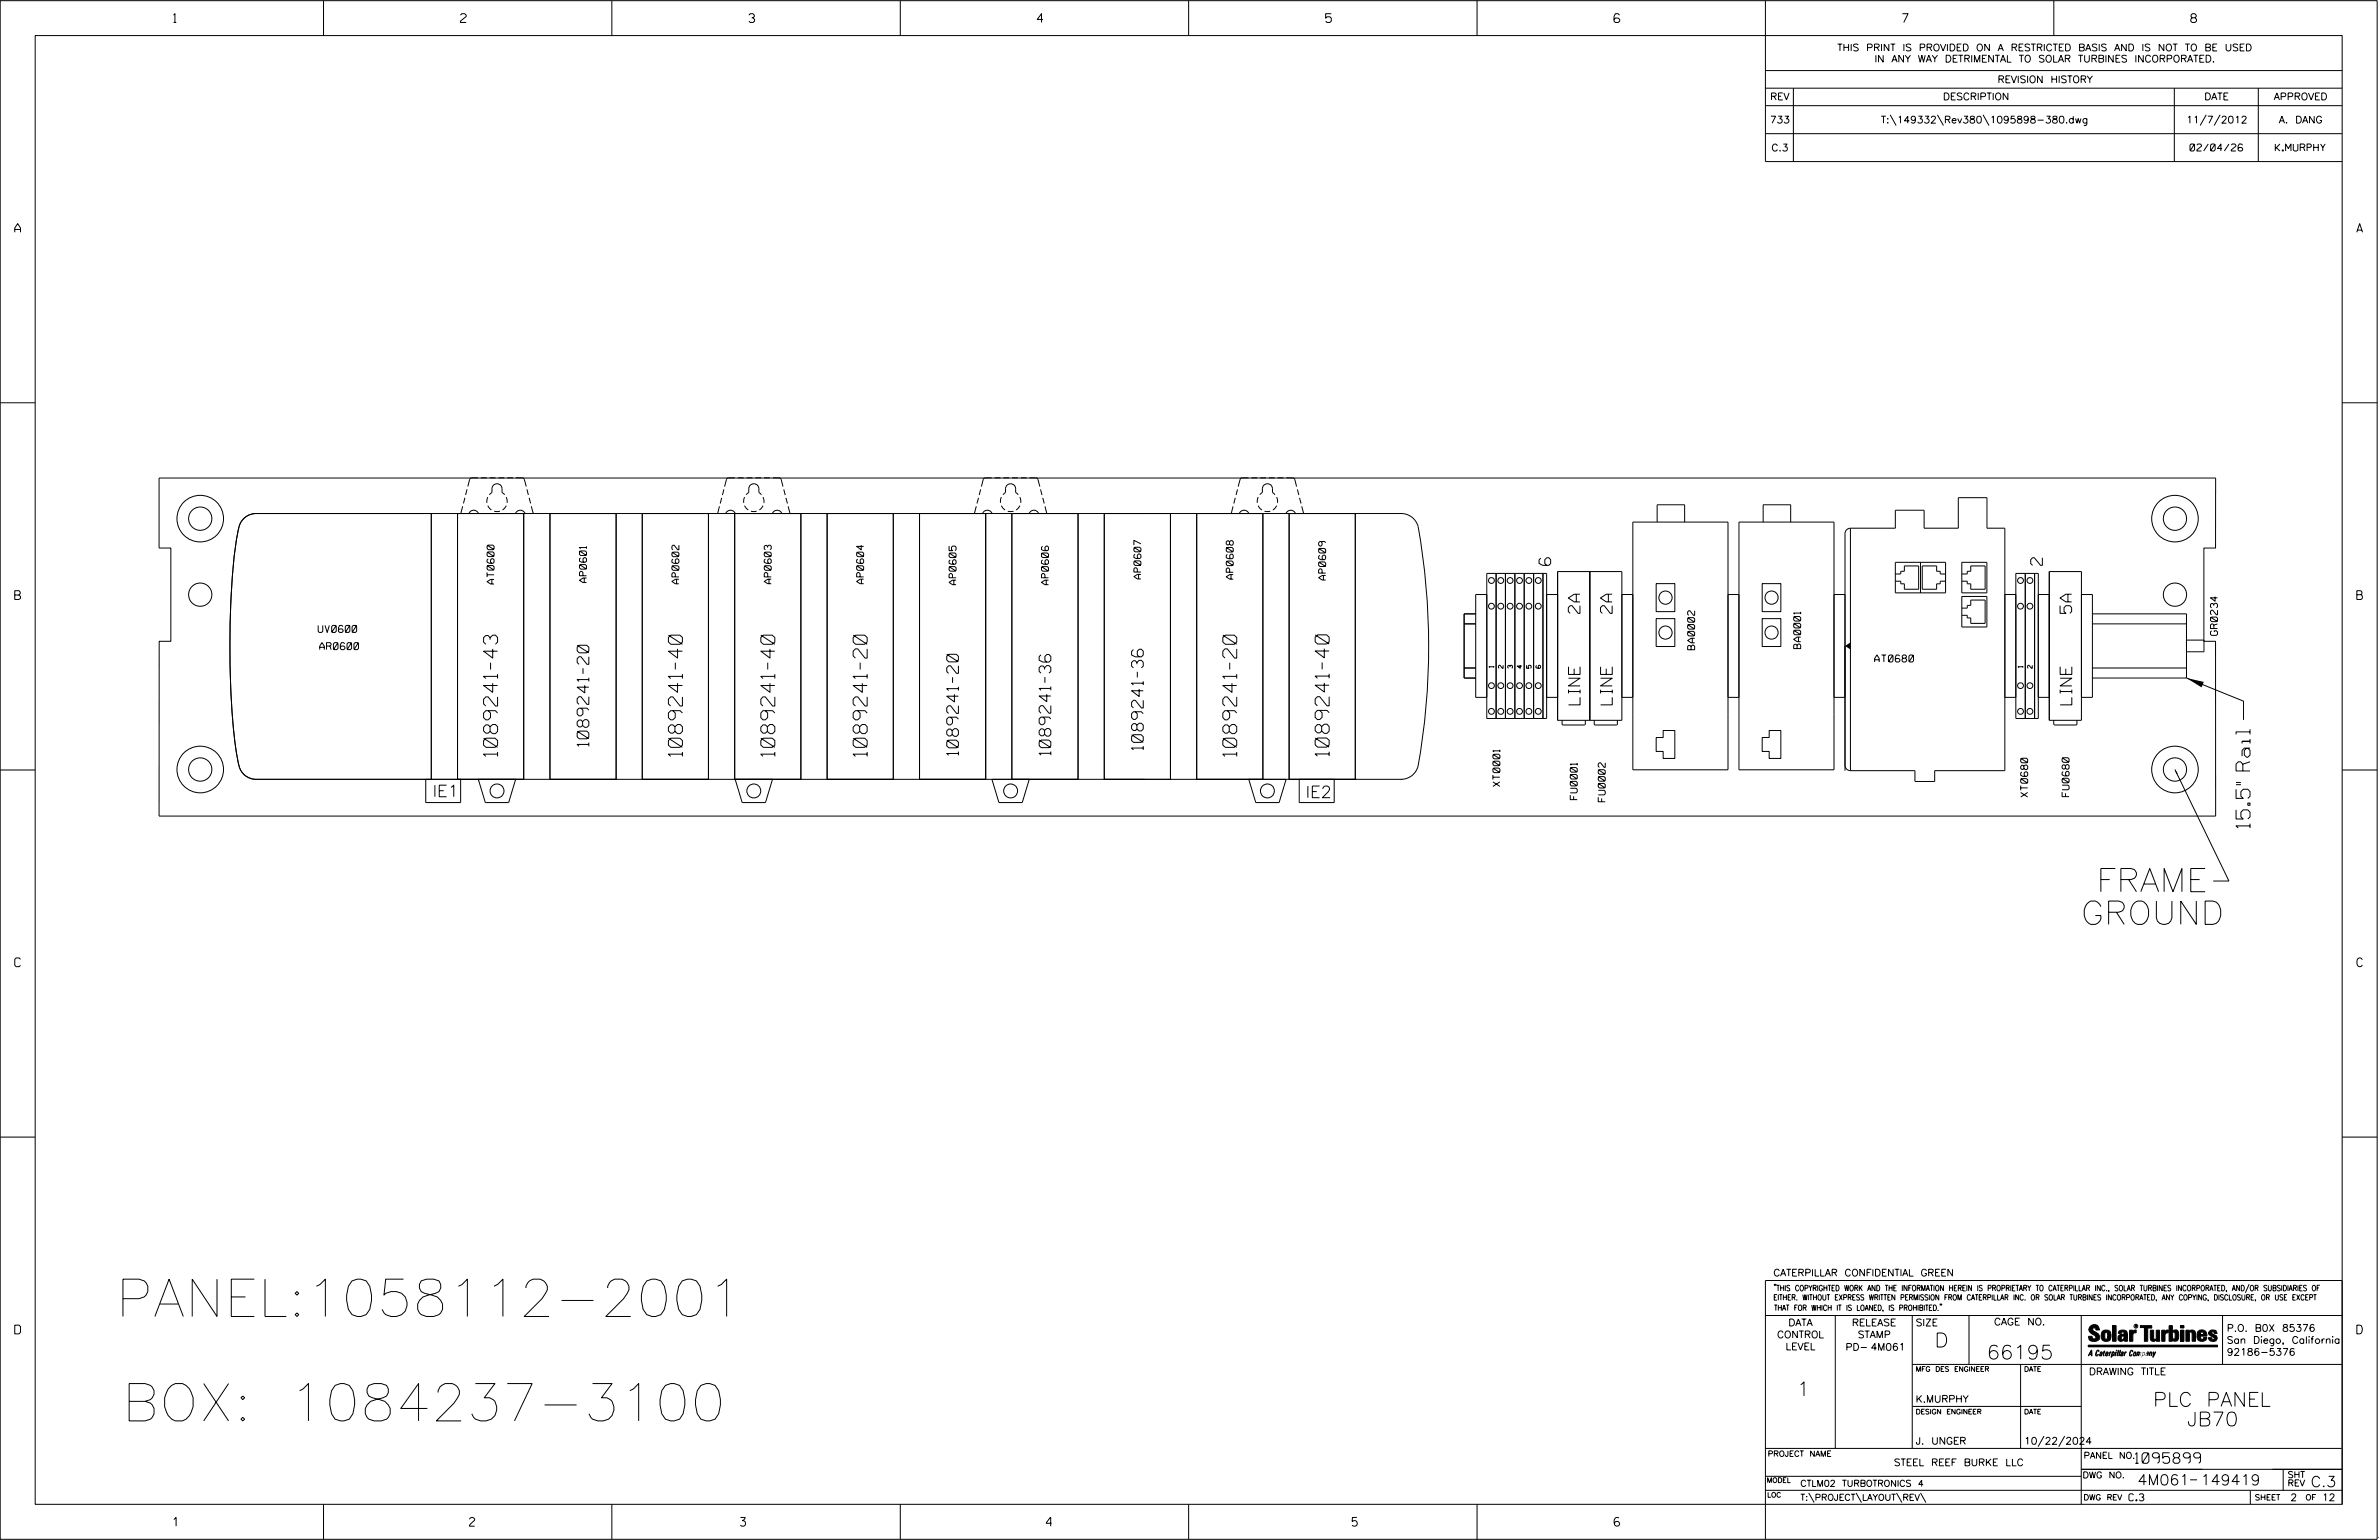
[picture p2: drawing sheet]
<svg xmlns="http://www.w3.org/2000/svg" width="864mm" height="559mm" viewBox="0 0 864 559" stroke-linecap="round" stroke-linejoin="round" font-family="sans-serif">
<defs><g id="words">
<g font-size="13.5">
<text x="42.1" y="477.7">PANEL:1058112-2001</text>
<text x="44.3" y="515.6">BOX: 1084237-3100</text>
</g>
<g font-size="8.5">
<text x="761" y="323.6">FRAME</text>
<text x="755.4" y="335.4">GROUND</text>
</g>
<g font-size="5.1">
<text x="180.6" y="274.5" transform="rotate(-90 180.6 274.5)">1089241-43</text>
<text x="247.7" y="274.5" transform="rotate(-90 247.7 274.5)">1089241-40</text>
<text x="281.3" y="274.5" transform="rotate(-90 281.3 274.5)">1089241-40</text>
<text x="314.8" y="274.5" transform="rotate(-90 314.8 274.5)">1089241-20</text>
<text x="449" y="274.5" transform="rotate(-90 449 274.5)">1089241-20</text>
<text x="482.5" y="274.4" transform="rotate(-90 482.5 274.4)">1089241-40</text>
<text x="816.8" y="300.5" transform="rotate(-90 816.8 300.5)">15.5&quot; Rail</text>
<text x="702.3" y="488.8">D</text>
<text x="721.2" y="493.2">66195</text>
<text x="652.2" y="506.5">1</text>
<text x="781.6" y="510.3">PLC PANEL</text>
<text x="793.9" y="517.4">JB70</text>
</g>
<g font-size="4.2">
<text x="562.9" y="205.1" transform="rotate(-90 562.9 205.1)">6</text>
<text x="741.4" y="205.1" transform="rotate(-90 741.4 205.1)">2</text>
<text x="573.6" y="222.6" transform="rotate(-90 573.6 222.6)">2A</text>
<text x="585.2" y="222.6" transform="rotate(-90 585.2 222.6)">2A</text>
<text x="752" y="222.6" transform="rotate(-90 752 222.6)">5A</text>
<text x="573.6" y="255.8" transform="rotate(-90 573.6 255.8)">LINE</text>
<text x="585.3" y="255.8" transform="rotate(-90 585.3 255.8)">LINE</text>
<text x="752.1" y="255.8" transform="rotate(-90 752.1 255.8)">LINE</text>
<text x="213.7" y="270.8" transform="rotate(-90 213.7 270.8)">1089241-20</text>
<text x="347.9" y="274.1" transform="rotate(-90 347.9 274.1)">1089241-20</text>
<text x="381.5" y="274" transform="rotate(-90 381.5 274)">1089241-36</text>
<text x="415" y="272.1" transform="rotate(-90 415 272.1)">1089241-36</text>
<text x="157.1" y="289.1">IE1</text>
<text x="474" y="289.5">IE2</text>
</g>
<g font-size="3.8">
<text x="775.1" y="531">1095899</text>
<text x="775.9" y="538.9">4M061</text>
<text x="798.8" y="538.9">149419</text>
<text x="838.8" y="539.5">C.3</text>
</g>
<g font-size="3.2">
<text x="63" y="8.2">1</text>
<text x="167.2" y="8.2">2</text>
<text x="271.8" y="8.2">3</text>
<text x="376.5" y="8.2">4</text>
<text x="481.2" y="8.2">5</text>
<text x="690.6" y="8.2">7</text>
<text x="795.3" y="8.2">8</text>
<text x="5.4" y="84.3">A</text>
<text x="855.5" y="84.3">A</text>
<text x="5.4" y="217.5">B</text>
<text x="855.6" y="217.5">B</text>
<text x="5.4" y="350.8">C</text>
<text x="855.6" y="350.8">C</text>
<text x="5.4" y="484">D</text>
<text x="855.6" y="484">D</text>
<text x="62.8" y="553.8">1</text>
<text x="170.4" y="553.8">2</text>
<text x="268.8" y="553.8">3</text>
<text x="379.8" y="553.8">4</text>
<text x="490.8" y="553.8">5</text>
<text x="585.9" y="553.8">6</text>
</g>
<g font-size="2.5">
<text x="666.9" y="18.5">THIS PRINT IS PROVIDED ON A RESTRICTED BASIS AND IS NOT TO BE USED</text>
<text x="680.5" y="22.6">IN ANY WAY DETRIMENTAL TO SOLAR TURBINES INCORPORATED.</text>
<text x="725.1" y="30">REVISION HISTORY</text>
<text x="642.6" y="36.3">REV</text>
<text x="705.3" y="36.3">DESCRIPTION</text>
<text x="800.2" y="36.3">DATE</text>
<text x="825.4" y="36.3">APPROVED</text>
<text x="642.5" y="44.7">733</text>
<text x="682.8" y="44.7">T:\149332\Rev380\1095898-380.dwg</text>
<text x="793.6" y="44.7">11/7/2012</text>
<text x="827.3" y="44.7">A. DANG</text>
<text x="643" y="54.8">C.3</text>
<text x="795" y="54.8">02/04/26</text>
<text x="826" y="54.8">K.MURPHY</text>
<text x="179.4" y="211.9" transform="rotate(-90 179.4 211.9)">AT0600</text>
<text x="212.9" y="211.4" transform="rotate(-90 212.9 211.4)">AP0601</text>
<text x="246.4" y="211.8" transform="rotate(-90 246.4 211.8)">AP0602</text>
<text x="280" y="211.8" transform="rotate(-90 280 211.8)">AP0603</text>
<text x="313.5" y="211.8" transform="rotate(-90 313.5 211.8)">AP0604</text>
<text x="347.1" y="212.2" transform="rotate(-90 347.1 212.2)">AP0605</text>
<text x="380.6" y="212.2" transform="rotate(-90 380.6 212.2)">AP0606</text>
<text x="414.1" y="210.1" transform="rotate(-90 414.1 210.1)">AP0607</text>
<text x="447.7" y="210.2" transform="rotate(-90 447.7 210.2)">AP0608</text>
<text x="481.2" y="210.5" transform="rotate(-90 481.2 210.5)">AP0609</text>
<text x="115.5" y="229.5">UV0600</text>
<text x="805" y="230.6" transform="rotate(-90 805 230.6)">GR0234</text>
<text x="116.1" y="235.7">AR0600</text>
<text x="615.2" y="235.8" transform="rotate(-90 615.2 235.8)">BA0002</text>
<text x="653.7" y="235.3" transform="rotate(-90 653.7 235.3)">BA0001</text>
<text x="680.5" y="240.2">AT0680</text>
<text x="544.5" y="285.4" transform="rotate(-90 544.5 285.4)">XT0001</text>
<text x="572.6" y="290.2" transform="rotate(-90 572.6 290.2)">FU0001</text>
<text x="582.7" y="290.9" transform="rotate(-90 582.7 290.9)">FU0002</text>
<text x="736.1" y="289.2" transform="rotate(-90 736.1 289.2)">XT0680</text>
<text x="751.1" y="289.1" transform="rotate(-90 751.1 289.1)">FU0680</text>
<text x="643.8" y="463">CATERPILLAR CONFIDENTIAL GREEN</text>
<text x="645.1" y="485.5">CONTROL</text>
<text x="649.2" y="481.1">DATA</text>
<text x="672.3" y="481.1">RELEASE</text>
<text x="674.4" y="485.5">STAMP</text>
<text x="695.4" y="481.1">SIZE</text>
<text x="723.8" y="480.8">CAGE NO.</text>
<text x="808.4" y="483.1">P.O. B0X 85376</text>
<text x="648.2" y="489.8">LEVEL</text>
<text x="669.9" y="490">PD- 4M061</text>
<text x="808.4" y="487.5">San Diego, California</text>
<text x="808.4" y="491.8">92186-5376</text>
<text x="758.3" y="498.9">DRAWING TITLE</text>
<text x="695.4" y="508.9">K.MURPHY</text>
<text x="695.4" y="524.1">J. UNGER</text>
<text x="734.8" y="524.1">10/22/2024</text>
<text x="687.5" y="531.9">STEEL REEF BURKE LLC</text>
<text x="772.8" y="544.6">C.3</text>
<text x="831.4" y="544.6">2</text>
<text x="842.9" y="544.6">12</text>
</g>
<g font-size="2.3">
<text x="756.4" y="529.2">PANEL NO.</text>
<text x="653.5" y="539.4">CTLM02 TURBOTRONICS 4</text>
<text x="756" y="536.3">DWG NO.</text>
<text x="830.4" y="539.3">REV</text>
<text x="830.4" y="536.2">SHT</text>
<text x="653.5" y="544.5">T:\PROJECT\LAYOUT\REV\</text>
</g>
<g font-size="2">
<text x="643.8" y="468.4">&quot;THIS COPYRIGHTED WORK AND THE INFORMATION HEREIN IS PROPRIETARY TO CATERPILLAR INC., SOLAR TURBINES INCORPORATED, AND/OR SUBSIDIARIES OF</text>
<text x="643.8" y="471.8">EITHER. WITHOUT EXPRESS WRITTEN PERMISSION FROM CATERPILLAR INC. OR SOLAR TURBINES INCORPORATED, ANY COPYING, DISCLOSURE, OR USE EXCEPT</text>
<text x="644" y="475.6">THAT FOR WHICH IT IS LOANED, IS PROHIBITED.&quot;</text>
<text x="641.7" y="528.5">PROJECT NAME</text>
<text x="756.3" y="544.3">DWG REV</text>
<text x="818.5" y="544.3">SHEET</text>
<text x="836.9" y="544.3">OF</text>
</g>
<g font-size="1.8">
<text x="695.4" y="497.6">MFG DES ENGINEER</text>
<text x="734.8" y="497.6">DATE</text>
<text x="695.4" y="513.1">DESIGN ENGINEER</text>
<text x="734.8" y="513.1">DATE</text>
<text x="641.3" y="538">MODEL</text>
<text x="641.5" y="543.3">LOC</text>
</g>
<g font-size="1.7">
<text x="542.2" y="242.2" transform="rotate(-90 542.2 242.2)">1</text>
<text x="545.6" y="242.5" transform="rotate(-90 545.6 242.5)">2</text>
<text x="549" y="242.5" transform="rotate(-90 549 242.5)">3</text>
<text x="552.4" y="242.5" transform="rotate(-90 552.4 242.5)">4</text>
<text x="555.8" y="242.5" transform="rotate(-90 555.8 242.5)">5</text>
<text x="559.2" y="242.5" transform="rotate(-90 559.2 242.5)">6</text>
<text x="734.3" y="242.2" transform="rotate(-90 734.3 242.2)">1</text>
<text x="737.7" y="242.5" transform="rotate(-90 737.7 242.5)">2</text>
</g>
<text font-size=".9" x="775.1" y="481.7">R</text>
</g></defs>
<g fill="none" stroke="#000" stroke-width=".36">
<path d="M.1 .2h862.8v558.4h-862.8zM12.8 12.9h837.4v533h-837.4zM117.4 .2v12.7M222.1 .2v12.7M326.8 .2v12.7M431.5 .2v12.7M536.2 .2v12.7M587.9 5.5l-.5-.5h-1l-.5 1v1.7l.5 .4h1l.6-.4v-.6l-.6-.5h-1l-.5 .5M640.9 .2v58.4h209.3M745.6 .2v12.7M640.9 25.6h209.3M640.9 32h209.3"/>
<path d="M640.9 38.3h209.3M651 32v26.6M789.3 32v26.6M819.8 32v26.6M640.9 48.5h209.3M686.2 41.7l2.1 3.8M703.3 41.7l2.2 3.8M719.9 41.7l2.1 3.8M800.9 41.7l-2.2 3.8M805.9 41.7l-2.1 3.8M.1 146.2h12.7M850.2 146.2h12.7"/>
<path d="M57.7 173.5h746.6v25.4h-4.3v33.8h4.3v63.4h-746.6l.1-63.4h4.2v-33.8h-4.3zM169.5 177.6l-.5 2M171.3 173.4l-.7 .4-.8 2.7M177.6 179.5l1-.8v-1.3a1.83 1.83 0 0 1 1.8-1.9 1.83 1.83 0 0 1 1.8 1.9v1.3l1 .8M189.5 173.4l.7 .4 .8 2.7M191.3 177.6l.5 2M262.8 177.6l-.5 2M264.5 173.4l-.7 .4-.8 2.8M270.9 179.5l.9-.8v-1.3a1.83 1.83 0 0 1 1.8-1.9 1.83 1.83 0 0 1 1.9 1.9v1.3l.9 .8M282.8 173.4l.7 .4 .7 2.8M284.5 177.6l.5 2M356 177.6l-.5 2"/>
<path d="M357.8 173.4l-.8 .4-.7 2.8M364.1 179.5l.9-.8v-1.3a1.83 1.83 0 0 1 1.9-1.9 1.83 1.83 0 0 1 1.8 1.9v1.3l.9 .8M376 173.4l.7 .4 .8 2.8M377.7 177.6l.5 2M449.2 177.6l-.5 2M451 173.4l-.7 .4-.8 2.8M457.3 179.5l1-.8v-1.3a1.83 1.83 0 0 1 1.8-1.9 1.83 1.83 0 0 1 1.8 1.9v1.3l1 .8M469.2 173.4l.7 .4 .8 2.8M471 177.6l.5 2M156.6 186.3v96.5M166.1 186.3v96.5M166.1 186.3h24v96.5h-24z"/>
<path d="M168 183.7l-.7 2.5M168.8 180.6l-.6 2.1M170.3 186.2a1.86 1.86 0 0 1 1.7-1.1 1.86 1.86 0 0 1 1.6 1.1M177.1 183.5l1.3 1.5M177.1 180.4l-.4 2.1M179.4 185.5h2.1M183.8 180.4l.3 2.1M183.8 183.5l-1.4 1.5M187.2 186.2a1.88 1.88 0 0 1 1.7-1.1 1.88 1.88 0 0 1 1.7 1.1M190.1 186.3v96.5M192.1 180.6l.5 2.1M192.9 183.7l.6 2.5"/>
<path d="M199.6 186.3h24.1v96.5h-24.1zM199.6 186.3v96.5M223.7 186.3v96.5M233.2 186.3h24v96.5h-24zM233.2 186.3v96.5M257.2 186.3v96.5M261.2 183.7l-.7 2.6M262 180.7l-.6 2M263.5 186.2a1.86 1.86 0 0 1 1.7-1.1 1.86 1.86 0 0 1 1.6 1.1M266.7 186.3h24v96.5h-24zM266.7 186.3v96.5M270.3 183.5l1.3 1.5"/>
<path d="M270.3 180.4l-.3 2.1M272.6 185.5h2.1M277 183.5l-1.4 1.5M277 180.4l.3 2.1M280.4 186.3a1.86 1.86 0 0 1 1.7-1.2 1.86 1.86 0 0 1 1.7 1.2M285.3 180.7l.6 2M286.1 183.7l.7 2.6M290.7 186.3v96.5M300.2 186.3v96.5M300.2 186.3h24.1v96.5h-24.1zM324.3 186.3v96.5M333.8 186.3h24v96.5h-24z"/>
<path d="M333.8 186.3v96.5M354.4 183.7l-.7 2.6M355.2 180.7l-.6 2M356.7 186.2a1.86 1.86 0 0 1 1.7-1.1 1.86 1.86 0 0 1 1.7 1.1M357.8 186.3v96.5M363.5 183.5l1.4 1.5M363.5 180.4l-.3 2.1M365.8 185.5h2.1M367.3 186.3v96.5M367.3 186.3h24v96.5h-24zM370.2 180.4l.3 2.1M370.2 183.5l-1.3 1.5"/>
<path d="M373.6 186.3a1.83 1.83 0 0 1 1.7-1.2 1.83 1.83 0 0 1 1.7 1.2M378.5 180.7l.6 2M379.3 183.7l.7 2.6M391.3 186.3v96.5M400.9 186.3h24v96.5h-24zM400.9 186.3v96.5M424.9 186.3v96.5M434.4 186.3h24v96.5h-24zM434.4 186.3v96.5M447.6 183.7l-.6 2.6M448.4 180.7l-.5 2M449.9 186.2a1.86 1.86 0 0 1 1.7-1.1 1.86 1.86 0 0 1 1.7 1.1"/>
<path d="M456.7 183.5l1.4 1.5M456.7 180.4l-.3 2.1M458.4 186.3v96.5M459 185.5h2.1M463.4 180.4l.3 2.1M463.4 183.5l-1.3 1.5M466.8 186.3a1.86 1.86 0 0 1 1.7-1.2 1.86 1.86 0 0 1 1.8 1.2M468 186.3h24v96.5h-24zM468 186.3v96.5M471.7 180.7l.6 2M472.5 183.7l.7 2.6M492 186.3v96.5"/>
<path d="M508.6 186.3a6.4 6.4 0 0 1 6.2 4.8 246.2 246.2 0 0 1-.2 87.5 6.4 6.4 0 0 1-6 4.2M508.9 186.3h-415.9a6.7 6.7 0 0 0-6.6 6.7 279.6 279.6 0 0 0-2.8 50.6l.5 12.2 .8 9.8a71.2 71.2 0 0 0 2.3 13.5 6.4 6.4 0 0 0 5.8 3.7h415.9M601.6 189.4v-6.2h9.9v6.2M640 189.4v-6.2h10v6.2M671.7 191.7a1.99 1.99 0 0 0-2 1.9v86M671.7 191.7v87.9M671.7 191.7h16.3v-6.6h10.5v6.6h12.4v-11.1h10.4v11.1h6.5v87.9h-25.5v4h-7.2v-4h-23.4M539.7 215.7h-4v37.3h4M539.7 208.1h21.7v52.6h-21.7zM543.1 208.1v52.6M546.5 208.1v52.6M549.9 208.1v52.6"/>
<path d="M553.3 208.1v52.6M556.7 208.1v52.6M560.1 208.1v52.6M561.4 215.7h4M565.4 207.4h23.4v54h-23.4zM577.1 207.4v54M588.8 215.7h3.9v63.6h34.6v-63.6h4v63.6h34.5v-63.6h3.9M601.2 211.8h6.8v10.1h-6.8zM639.7 211.8h6.8v10.1h-6.8zM688 208.3h2v-1h1.3v-1.9h5.2v8.4h-5.2v-2h-1.3v-.9h-2M688 204h18.3v11.1h-18.3zM697.2 204v11.1"/>
<path d="M706.3 208.3h-2v-1h-1.3v-1.9h-5.2v8.4h5.2v-2h1.3v-.9h2M712.2 204h9.1v11.1h-9.1zM712.2 216.4h9.1v11.1h-9.1zM712.2 208.3h1.9v-1h1.3v-1.9h5.2v8.4h-5.2v-2h-1.3v-.9h-1.9M727.8 215.7h4M731.8 208.1h8.1v52.6h-8.1zM735.2 208.1v52.6M738.6 208.1v52.6M739.9 215.7h4M743.9 207.4h11.7v54h-11.7zM755.6 215.7h4v37.3h-4M531.5 226.4h4.2"/>
<path d="M535.7 222.7h-4.2v23.3h4.2M592.7 234.4v-45h34.6v45M601.2 224.5h6.8v10.1h-6.8zM631.3 234.4v-45h34.5v45M639.7 224.5h6.8v10.1h-6.8zM712.2 220.7h1.9v-1h1.3v-2h5.2v8.5h-5.2v-2h-1.3v-.9h-1.9M759.6 226.4h34.1M759.6 222.7h34.1v23.3M793.7 232.3h6.4v4.2h-6.4M531.5 242.4h4.2M561.4 253h4M588.8 253h3.9"/>
<path d="M627.3 253h4M665.8 253h3.9M727.8 253h4M739.9 253h4M759.6 242.4h34.1M759.6 246h34.1M793.7 246l20.7 8.4v6.8M.1 279.4h12.7M567.1 261.4v1.3l.3 .4h7.7l.4-.4v-1.3M578.7 261.4v1.3l.3 .4h7.8l.3-.4v-1.3M603.7 265.1h4.3v10.1h-4.3v-2.5h-2.5v-5.1h2.5zM642.2 265.1h4.3v10.1h-4.3v-2.5h-2.5v-5.1h2.5z"/>
<path d="M669.7 277.7a1.99 1.99 0 0 0 2 1.9M745.5 261.4v1.3l.4 .4h7.7l.4-.4v-1.3M789.5 279.2l19.6 40.5h-5.7M850.2 279.4h12.7M167.2 282.8v8.4h-12.6v-8.4M173.6 282.8l2.6 8.4h8.4l2.6-8.4M266.9 282.8l2.5 8.4h8.5l2.5-8.4M360.1 282.8l2.5 8.4h8.5l2.5-8.4M453.3 282.8l2.6 8.4h8.4l2.6-8.4M484.3 282.8v8.4h-12.7v-8.4M.1 412.6h12.7M850.2 412.6h12.7"/>
<path d="M640.9 477.3h209.3M644.2 466.1l-.1 .4M644.7 466.1l-.2 .4M666.2 477.3v48.3M694.2 477.3v48.3M704.4 473.3l-.1 .4M704.8 473.3l-.1 .4M714.8 477.3v17.8M755.5 477.3v68.6M806.8 477.3v17.8M816.5 466l-1.4 3.1M850.2 464.6h-209.3v94"/>
<path d="M850.2 464.8v81.1M694.2 495.1h156M733.5 495.1v30.5M758.6 481.4a2.02 2.02 0 0 1 3.1-.1l.5 1.3h-1.3l-.2-.6-.4-.2-.6 .1-.1 .4 .4 .7a2.46 2.46 0 0 1 2.2 2.9 2.83 2.83 0 0 1-3.8 .3l-.3-1.3h1.3l.2 .7 .6 .3 .5-.2 .2-.5-.4-.6-1.9-1.2-.4-.9zM759.2 491.3h-.7l.7-1.2v1.9h.2l-.1-2.1-1.3 2.1 .5-.5h.7M761.3 490l.3-.2 .4 .3-.1 .3-.3-.4-.4 .3-.3 1.6h.4l.4-.5-.3 .6-.4 .1-.3-.4zM762.6 490.6l.5-.1-.1 1.4h-.9a.74 .74 0 0 1 .9-.8l-.3 .7-.5 .1 .2-.5 .6-.2v-.5l-.7 .2zM763 483.2a2.17 2.17 0 0 1 3.1 0l.3 1.4-.3 1.5a2.17 2.17 0 0 1-3.1 0l-.3-1.5zM763.6 490.5l.4-.4 .2 .6h-.3l-.3 .9 .2 .4-.3-.1zM764.1 483.7l.5-.4 .4 .3v2.2l-.4 .2-.5-.2zM764.6 491.1l.6 .2v-.7l-.4-.1-.4 .6-.1 .8h.6M764.6 491.1l-.1 .8h.4"/>
<path d="M764.6 482.6v.8M764.8 490.7l.4 .1v.3h-.6zM765 491.5l-.1 .4zM766 490.5l-.5 1.5zM766 490.8l.4-.3-.4 .4M766.9 481h1.3v5.7h-1.3zM767 490.8l.5 .1-.3 .8-.4 .2zM767.3 490.5h-.5l-.5 2M767.3 490.5a.8 .8 0 0 1 .2 1 .8 .8 0 0 1-.9 .4l-.1 .6M767.3 490.5l-.1 .2M768.1 490.5l-.4 1.5zM768.2 489.9h.3l-.1 .2h-.2z"/>
<path d="M769 489.9l-.5 2.1zM769.7 489.9l-.6 2.1zM770.1 491.4l.5-.3-.5 .8zM770.4 491.9h.1M770.6 491.1l.1-.4-.7 .2 .1-.3 .6-.1 .2 .3-.5 1.1M770.6 491.1a.74 .74 0 0 0-.8 .8h.6M771 484.8h-.7l-.3 .6 .4 .7 .5-.3 .1-2.4h-.8l-.1 .4h-1.2a1.71 1.71 0 0 1 1.8-1.3 1.71 1.71 0 0 1 1.6 1.4v2.8h-1.1l-.1-.6M771 484.2l-1.5 .1a1.41 1.41 0 0 0 0 2.4l.5 .1 1.1-.7M771.2 486.1h-.1M771.4 490.5l.1 .3 .4-.3-.9 1.5zM771.5 490.8h.1M773 482.7h1.2v.5l.5-.5 .7-.1v1h-.6l-.5 .4-.1 2.7h-1.2z"/>
<path d="M773.3 490.3l.6-.4 .4 .2-.1 .4-.3-.4a1.28 1.28 0 0 0-.5 1.8l.6-.4-.1 .4-.8 .1zM774.7 490.8l.5-.3a.88 .88 0 0 1 .2 .9 .88 .88 0 0 1-.7 .7l-.2-.2zM774.8 490.9h.5l-.3 1h-.3l-.2-.2zM775.2 490.5l-.1 .2M776.8 481h4.3v.9h-1.5v4.8h-1.3M776.8 490.6l-.8 .2v-.3l-.4 1.5 .8-1.3v1.3l.3-1.2M779.3 491.1h.4M779.6 490.5h.3l-.3 1.4M779.6 490.7h.2l-.1 .4M779.7 491.1l-.1 .4M779.7 491.1l-.4 .2M780.1 492l.4-1.5 .1 .3 .3-.3 .3 .2-.3 1.3v-1.3l-.7 1.3"/>
<path d="M780.6 482.7h1.2v2.7l.1 .4 .4 .3 .4-.7v-2.7h1.2l.1 4h-1.3v-.5l-1.1 .6-.7-.3-.3-.7zM781.6 492.5l1-2-.8 1.3-.2-1.3-.2 2M784.7 482.7h1.2v.5l.5-.5 .7-.1v1h-.5l-.6 .4-.1 2.7h-1.2zM787.4 481h1.2v2a1.4 1.4 0 0 1 2.2 .2l.1 1.4-.4 1.9-1.5 .1-.4-.5v-1l.5 .9 .5-.3v-2.1l-.5-.4-.5 .7v2.8h-1.2zM791.5 482.7h1.3v4h-1.3zM791.5 481h1.3v.9h-1.3zM793.5 482.7h1.3v.4l.7-.5 1.1 .2 .4 .6v3.3h-1.2l-.3-3.4-.7 .2v3.2h-1.3zM794.8 483.1h.1M797.7 483.2a1.92 1.92 0 0 1 2.4-.5 1.92 1.92 0 0 1 1 2.1h-2.3v.8l.6 .5 .5-.3v-.5h1.2a1.83 1.83 0 0 1-2.1 1.4 1.83 1.83 0 0 1-1.5-2.1zM798.8 484.2v.6M799.1 483.4h.6l.2 .8h-1.1zM804.6 482.9a1.84 1.84 0 0 0-2.9 .8 3.3 3.3 0 0 0 2.2 1.9l-.5 .5-.4-.3-.1-.4h-1.2l.1 .6a1.92 1.92 0 0 0 2.9 .4"/>
<path d="M804.9 483.8h-1.2l-.2-.6-.5 .1-.1 .3 .1 .3 1.8 .9M805.1 488.1h-47.1v.6h47.1M694.2 510.3h61.3M640.9 525.6h209.2M640.9 535.7h114.6M742 521.1l-2.2 3.8M749.5 521.1l-2.2 3.8M755.5 533.2h94.7M795 537h2.6M828.8 533.2v7.6M117.4 545.9v12.7M222.1 545.9v12.7"/>
<path d="M326.8 545.9v12.7M431.5 545.9v12.7M536.2 545.9v12.7M640.9 540.8h209.3M656.6 541.7l2 3.5M673.8 541.7l1.9 3.5M688.4 541.7l2 3.5M697.2 541.7l1.9 3.5M816.9 541v4.9M863.5 558h.1"/>
<circle cx="72.7" cy="188.2" r="4.2"/>
<circle cx="72.7" cy="188.2" r="8.5"/>
<circle cx="789.5" cy="188.2" r="4.2"/>
<circle cx="789.5" cy="188.2" r="8.5"/>
<circle cx="72.7" cy="215.8" r="4.2"/>
<circle cx="541.4" cy="210.6" r="1.05"/>
<circle cx="541.4" cy="220" r="1.06"/>
<circle cx="544.8" cy="210.6" r="1.06"/>
<circle cx="544.8" cy="220" r="1.06"/>
<circle cx="548.2" cy="210.6" r="1.06"/>
<circle cx="548.2" cy="220" r="1.06"/>
<circle cx="551.6" cy="210.6" r="1.05"/>
<circle cx="551.6" cy="220" r="1.06"/>
<circle cx="555" cy="210.6" r="1.06"/>
<circle cx="555" cy="220" r="1.06"/>
<circle cx="558.4" cy="210.6" r="1.05"/>
<circle cx="558.4" cy="220" r="1.06"/>
<circle cx="604.6" cy="216.9" r="2.4"/>
<circle cx="643.1" cy="216.9" r="2.39"/>
<circle cx="733.5" cy="210.6" r="1.06"/>
<circle cx="733.5" cy="220" r="1.06"/>
<circle cx="736.9" cy="210.6" r="1.05"/>
<circle cx="736.9" cy="220" r="1.06"/>
<circle cx="789.5" cy="215.8" r="4.2"/>
<circle cx="604.6" cy="229.5" r="2.39"/>
<circle cx="643.1" cy="229.5" r="2.38"/>
<circle cx="541.4" cy="248.8" r="1.05"/>
<circle cx="541.4" cy="258.1" r="1.06"/>
<circle cx="544.8" cy="248.8" r="1.05"/>
<circle cx="544.8" cy="258.1" r="1.06"/>
<circle cx="548.2" cy="248.8" r="1.05"/>
<circle cx="548.2" cy="258.1" r="1.06"/>
<circle cx="551.6" cy="248.8" r="1.05"/>
<circle cx="551.6" cy="258.1" r="1.06"/>
<circle cx="555" cy="248.8" r="1.05"/>
<circle cx="555" cy="258.1" r="1.06"/>
<circle cx="558.4" cy="248.8" r="1.05"/>
<circle cx="558.4" cy="258.1" r="1.06"/>
<circle cx="733.5" cy="248.8" r="1.05"/>
<circle cx="733.5" cy="258.1" r="1.06"/>
<circle cx="736.9" cy="248.8" r="1.05"/>
<circle cx="736.9" cy="258.1" r="1.06"/>
<circle cx="72.7" cy="279.2" r="4.2"/>
<circle cx="72.7" cy="279.2" r="8.5"/>
<circle cx="789.5" cy="279.2" r="4.2"/>
<circle cx="789.5" cy="279.2" r="8.5"/>
<circle cx="180.4" cy="287" r="2.52"/>
<circle cx="273.6" cy="287" r="2.53"/>
<circle cx="366.9" cy="287" r="2.52"/>
<circle cx="460.1" cy="287" r="2.53"/>
<circle cx="775.4" cy="481.2" r=".69"/>
</g>
<g fill="#000">
<path d="M669.7 234.4l2-1.3v2.6zM793.7 246l6.3 1.4-.8 2zM789.5 279.2l1 1.4-.5 .3zM768.1 490.5l-.4 1.5zM768.2 489.9h.3l-.1 .2h-.2zM769 489.9l-.5 2.1zM769.7 489.9l-.6 2.1zM791.5 481h1.3v.9h-1.3zM791.5 482.7h1.3v4h-1.3zM758 488.1h47.1v.6h-47.1z"/>
<path d="M759.2 489.9l-1.2 2.1 .5-.5h.7v.5h.2zM759.2 490.1v1.2h-.7z" fill-rule="evenodd"/>
<path d="M758.6 481.4a2.02 2.02 0 0 1 3.1-.1l.5 1.3h-1.3l-.2-.6-.4-.2-.6 .1-.1 .4 .4 .7a2.46 2.46 0 0 1 2.2 2.9 2.83 2.83 0 0 1-3.8 .3l-.3-1.3h1.3l.2 .7 .6 .3 .5-.2 .2-.5-.4-.6-1.9-1.2-.4-.9z" fill-rule="evenodd"/>
<path d="M761.3 490l.3-.2 .4 .3-.1 .3-.3-.4-.4 .3-.3 1.6h.4l.4-.5-.3 .6-.4 .1-.3-.4z" fill-rule="evenodd"/>
<path d="M762.6 490.6l.5-.1-.1 1.4h-.9a.74 .74 0 0 1 .9-.8l-.6 .3-.2 .5 .5-.1 .3-.6v-.5l-.7 .2z" fill-rule="evenodd"/>
<path d="M763.6 490.5l.4-.4 .2 .6h-.3l-.3 .9 .2 .4-.3-.1z" fill-rule="evenodd"/>
<path d="M764.8 490.5l.5 .3-.1 .5h-.6l.6-.2v-.3l-.4-.1-.3 1.2h.4l.3-.4-.6 .6-.3-.2v-.4z" fill-rule="evenodd"/>
<path d="M763 483.2a2.17 2.17 0 0 1 3.1 0l.3 1.4-.3 1.5a2.17 2.17 0 0 1-3.1 0l-.3-1.5zM764.1 483.7v2.1l.5 .2 .4-.2v-2.2l-.4-.3z" fill-rule="evenodd"/>
<path d="M766 490.5v.3l.4-.1-.4 .2-.5 1.1z" fill-rule="evenodd"/>
<path d="M766.8 490.5l-.5 2 .3-.6a.71 .71 0 0 0 .9-.5 .71 .71 0 0 0-.4-.9zM767 490.8l.5 .1-.3 .8-.4 .2z" fill-rule="evenodd"/>
<path d="M766.9 481h1.3v5.7h-1.3z" fill-rule="evenodd"/>
<path d="M770.1 490.6l.6-.1 .2 .3-.4 1.2-.5 .1-.2-.5 .3-.5h.5l-.7 .5v.3l.4-.1 .4-.9-.5-.2-.2 .2z" fill-rule="evenodd"/>
<path d="M769.4 482.8l-.5 1h1.2l.1-.4h.8v.8l-1.5 .1a1.41 1.41 0 0 0 0 2.4l.5 .1 1.1-.7 .1 .6h1.1v-2.8a1.79 1.79 0 0 0-2.4-1.2zM770.3 484.8h.7l-.1 1-.5 .3-.4-.7z" fill-rule="evenodd"/>
<path d="M771.4 490.5l.1 .3 .4-.3-.9 1.5z" fill-rule="evenodd"/>
<path d="M773 482.7h1.2v.5l.5-.5 .7-.1v1h-.6l-.5 .4-.1 2.7h-1.2z" fill-rule="evenodd"/>
<path d="M773.3 490.3l.6-.4 .4 .2-.1 .4-.3-.4a1.28 1.28 0 0 0-.5 1.8l.6-.4-.3 .5h-.6z" fill-rule="evenodd"/>
<path d="M774.7 490.8l-.2 1.1h.7a.96 .96 0 0 0 0-1.4zM774.8 490.9h.5l-.1 .6-.5 .4-.2-.2z" fill-rule="evenodd"/>
<path d="M776 490.5v.3l.4-.3 .2 .3 .7-.2-.3 1.4v-1.3l-.6 1.3v-1.3l-.8 1.3z" fill-rule="evenodd"/>
<path d="M776.8 481h4.3v.9h-1.5v4.8h-1.3v-4.8h-1.5z" fill-rule="evenodd"/>
<path d="M777.9 490.5l-.5 2 .3-.6a.71 .71 0 0 0 .9-.5 .71 .71 0 0 0-.4-.9zM778.1 490.8l.3-.1 .1 .4-.5 .8-.2-.5z" fill-rule="evenodd"/>
<path d="M779.3 490.6l.6-.1-.3 1.5-.7-.1a.67 .67 0 0 1 .8-.8l-.6 .3-.1 .5 .4-.1 .4-.9-.4-.2-.3 .2z" fill-rule="evenodd"/>
<path d="M780.5 490.5l.1 .3 .3-.3 .3 .2-.3 1.3v-1.3l-.8 1.3z" fill-rule="evenodd"/>
<path d="M780.6 482.7h1.2v2.7l.1 .4 .4 .3 .4-.7v-2.7h1.2l.1 4h-1.3v-.5l-1.1 .6-.7-.3-.3-.7z" fill-rule="evenodd"/>
<path d="M781.6 490.5l.2 1.3 .8-1.3-1.2 2z" fill-rule="evenodd"/>
<path d="M784.7 482.7h1.2v.5l.5-.5 .7-.1v1h-.5l-.6 .4-.1 2.7h-1.2z" fill-rule="evenodd"/>
<path d="M787.4 481h1.2v2a1.4 1.4 0 0 1 2.2 .2l.1 1.4-.4 1.9-1.5 .1-.4-.5v-1l.5 .9 .5-.3v-2.1l-.5-.4-.5 .7v2.8h-1.2z" fill-rule="evenodd"/>
<path d="M793.5 482.7h1.3v.4a1.29 1.29 0 0 1 2.2 .3v3.3h-1.2l-.3-3.4-.7 .2v3.2h-1.3z" fill-rule="evenodd"/>
<path d="M797.7 483.2a1.92 1.92 0 0 1 2.4-.5 1.92 1.92 0 0 1 1 2.1h-2.3v.8l.6 .5 .5-.3v-.5h1.2a1.83 1.83 0 0 1-2.1 1.4 1.83 1.83 0 0 1-1.5-2.1zM799.1 483.4l-.3 .8h1.1l-.2-.8z" fill-rule="evenodd"/>
<path d="M801.9 483.2a1.94 1.94 0 0 1 3 .1v.5h-1.2l-.2-.6-.5 .1-.1 .3 .1 .3 1.8 .9a1.2 1.2 0 0 1 .1 1.3 1.2 1.2 0 0 1-1.2 .7l-1.6-.4-.4-1h1.2l.1 .4 .4 .3 .5-.5a3.3 3.3 0 0 1-2.2-1.9z" fill-rule="evenodd"/>
<circle cx="761.4" cy="492" r=".07"/>
<circle cx="762.2" cy="485.1" r=".07"/>
<circle cx="769.3" cy="492" r=".07"/>
<circle cx="773.1" cy="486.7" r=".07"/>
<circle cx="791.5" cy="486.7" r=".07"/>
<circle cx="791.5" cy="481" r=".07"/>
<circle cx="794.8" cy="486.7" r=".07"/>
</g>
<use href="#words"/>
</svg>
